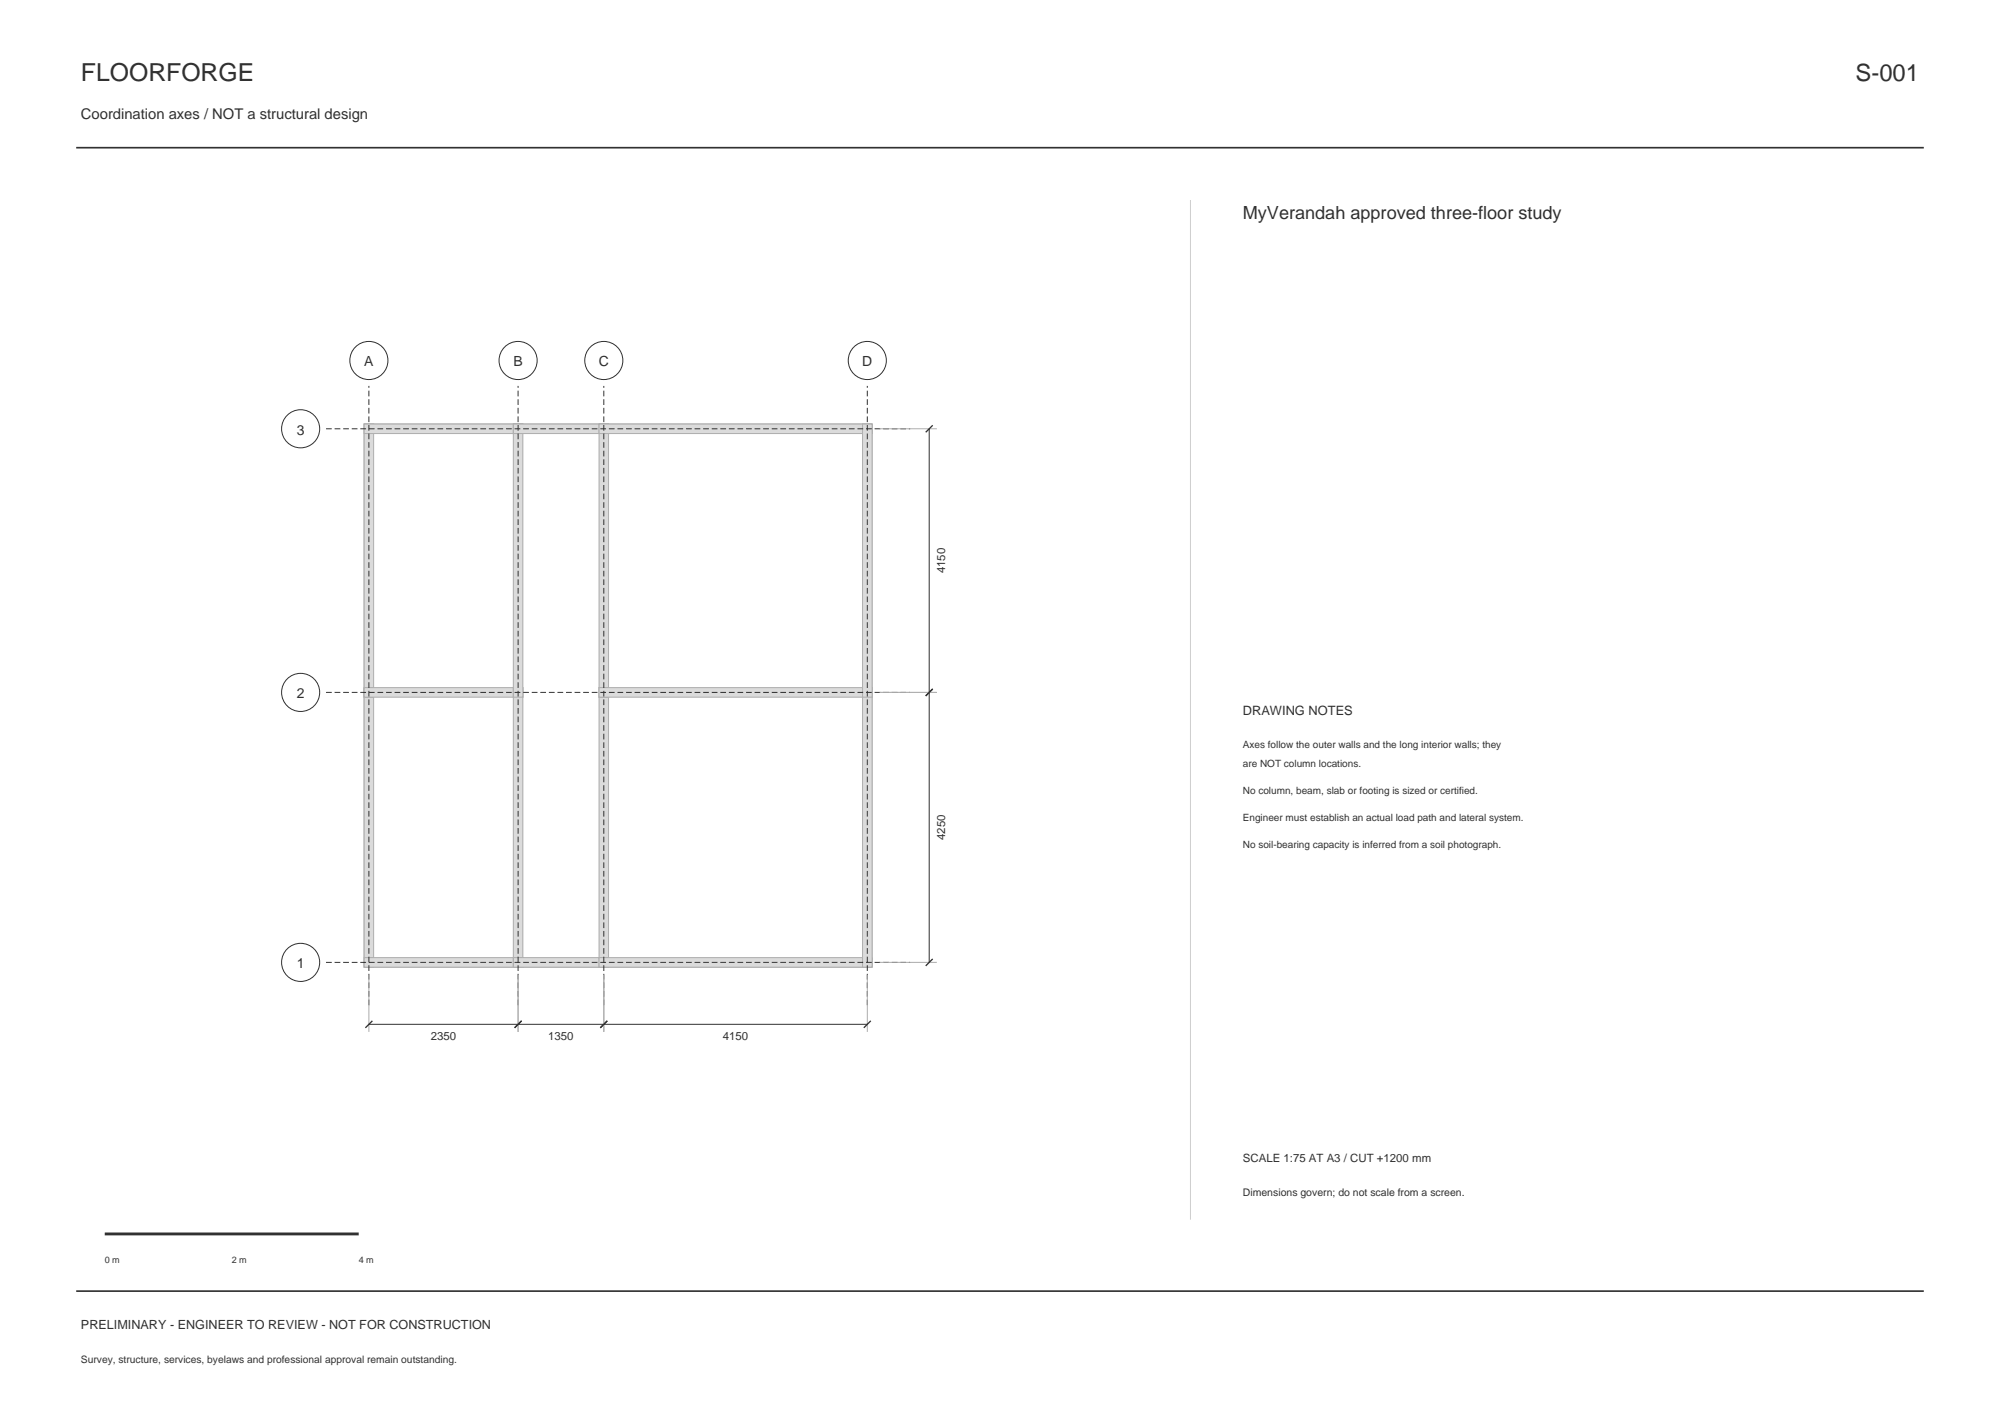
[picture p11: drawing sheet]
<svg xmlns="http://www.w3.org/2000/svg" width="420mm" height="297mm" viewBox="0 0 420 297" stroke-linecap="round" stroke-linejoin="round" font-family="sans-serif">
<defs><g id="words">
<text font-size="5.2" fill="#25372f" x="17" y="17">FLOORFORGE</text>
<text font-size="5" fill="#25372f" x="389.7" y="17">S-001</text>
<text font-size="3.8" fill="#25372f" x="261" y="46">MyVerandah approved three-floor study</text>
<text font-size="3.1" fill="#25372f" x="17" y="25">Coordination axes / NOT a structural design</text>
<g font-size="2.9" fill="#25372f">
<text x="76.5" y="76.9">A</text>
<text x="107.8" y="76.9">B</text>
<text x="125.7" y="76.9">C</text>
<text x="181.1" y="76.9">D</text>
<text x="62.3" y="91.2">3</text>
<text x="62.3" y="146.5">2</text>
<text x="62.3" y="203.2">1</text>
</g>
<text font-size="2.7" fill="#25372f" x="261" y="150">DRAWING NOTES</text>
<text font-size="2.6" fill="#25372f" x="17" y="279">PRELIMINARY - ENGINEER TO REVIEW - NOT FOR CONSTRUCTION</text>
<g font-size="2.4" fill="#25372f">
<text x="198.5" y="120.3" transform="rotate(-90 198.5 120.3)">4150</text>
<text x="198.5" y="176.3" transform="rotate(-90 198.5 176.3)">4250</text>
<text x="90.5" y="218.3">2350</text>
<text x="115.1" y="218.3">1350</text>
<text x="151.8" y="218.3">4150</text>
<text x="261" y="244">SCALE 1:75 AT A3 / CUT +1200 mm</text>
</g>
<text font-size="2.2" fill="#25372f" x="261" y="251">Dimensions govern; do not scale from a screen.</text>
<g font-size="2.1" fill="#25372f">
<text x="261" y="157">Axes follow the outer walls and the long interior walls; they</text>
<text x="261" y="160.9">are NOT column locations.</text>
<text x="261" y="166.6">No column, beam, slab or footing is sized or certified.</text>
<text x="261" y="172.3">Engineer must establish an actual load path and lateral system.</text>
<text x="261" y="178">No soil-bearing capacity is inferred from a soil photograph.</text>
<text x="17" y="286">Survey, structure, services, byelaws and professional approval remain outstanding.</text>
</g>
<g font-size="1.9" fill="#25372f">
<text x="22" y="265">0 m</text>
<text x="48.7" y="265">2 m</text>
<text x="75.3" y="265">4 m</text>
</g>
</g></defs>
<path d="M16 31h388M16 271h388" fill="none" stroke="#25372f" stroke-width=".35"/>
<path d="M76.5 89h106.6v114h-106.6z" fill="none" stroke="#a8afa4" stroke-width=".21"/>
<g fill="#d9ddd6" stroke="#a8afa4" stroke-width=".21">
<path d="M76.5 144.3h2v58.7h-2z" fill-rule="evenodd"/>
<path d="M76.5 201h33.3v2h-33.3z" fill-rule="evenodd"/>
<path d="M76.5 89h2v57.3h-2z" fill-rule="evenodd"/>
<path d="M76.5 144.3h33.3v2h-33.3z" fill-rule="evenodd"/>
<path d="M76.5 89h33.3v2h-33.3z" fill-rule="evenodd"/>
<path d="M107.8 144.3h2v58.7h-2z" fill-rule="evenodd"/>
<path d="M107.8 201h20v2h-20z" fill-rule="evenodd"/>
<path d="M107.8 89h2v57.3h-2z" fill-rule="evenodd"/>
<path d="M107.8 89h20v2h-20z" fill-rule="evenodd"/>
<path d="M125.8 144.3h2v58.7h-2z" fill-rule="evenodd"/>
<path d="M125.8 201h57.3v2h-57.3z" fill-rule="evenodd"/>
<path d="M125.8 89h2v57.3h-2z" fill-rule="evenodd"/>
<path d="M125.8 144.3h57.3v2h-57.3z" fill-rule="evenodd"/>
<path d="M125.8 89h57.3v2h-57.3z" fill-rule="evenodd"/>
<path d="M181.1 144.3h2v58.7h-2z" fill-rule="evenodd"/>
<path d="M181.1 89h2v57.3h-2z" fill-rule="evenodd"/>
</g>
<path d="M68.5 90h122.6M68.5 145.3h122.6M68.5 202h122.6M77.5 211v-130M108.8 211v-130M126.8 211v-130M182.1 211v-130" fill="none" stroke="#25372f" stroke-width=".21" stroke-dasharray="1.2 .6" stroke-linecap="butt"/>
<g fill="none" stroke="#25372f" stroke-width=".21">
<path d="M195.1 90v112M77.5 215h104.6"/>
<circle cx="77.5" cy="75.7" r="4"/>
<circle cx="108.8" cy="75.7" r="4"/>
<circle cx="126.8" cy="75.7" r="4"/>
<circle cx="182.1" cy="75.7" r="4"/>
<circle cx="63.1" cy="90" r="4"/>
<circle cx="63.1" cy="145.3" r="4"/>
<circle cx="63.1" cy="202" r="4"/>
</g>
<path d="M184.7 90h12M184.7 145.3h12M77.5 204.6v12M108.8 204.6v12M126.8 204.6v12M182.1 204.6v12M184.7 202h12" fill="none" stroke="#a8afa4" stroke-width=".21"/>
<path d="M195.9 89.3l-1.5 1.4M195.9 144.6l-1.5 1.5M78.2 214.3l-1.5 1.4M109.5 214.3l-1.4 1.4M127.5 214.3l-1.4 1.4M182.9 214.3l-1.5 1.4M195.9 201.3l-1.5 1.4" fill="none" stroke="#25372f" stroke-width=".28"/>
<path d="M250 42v214" fill="none" stroke="#c9d0c7" stroke-width=".21"/>
<path d="M22 259h53.3" fill="none" stroke="#25372f" stroke-width=".6"/>
<use href="#words"/>
</svg>
